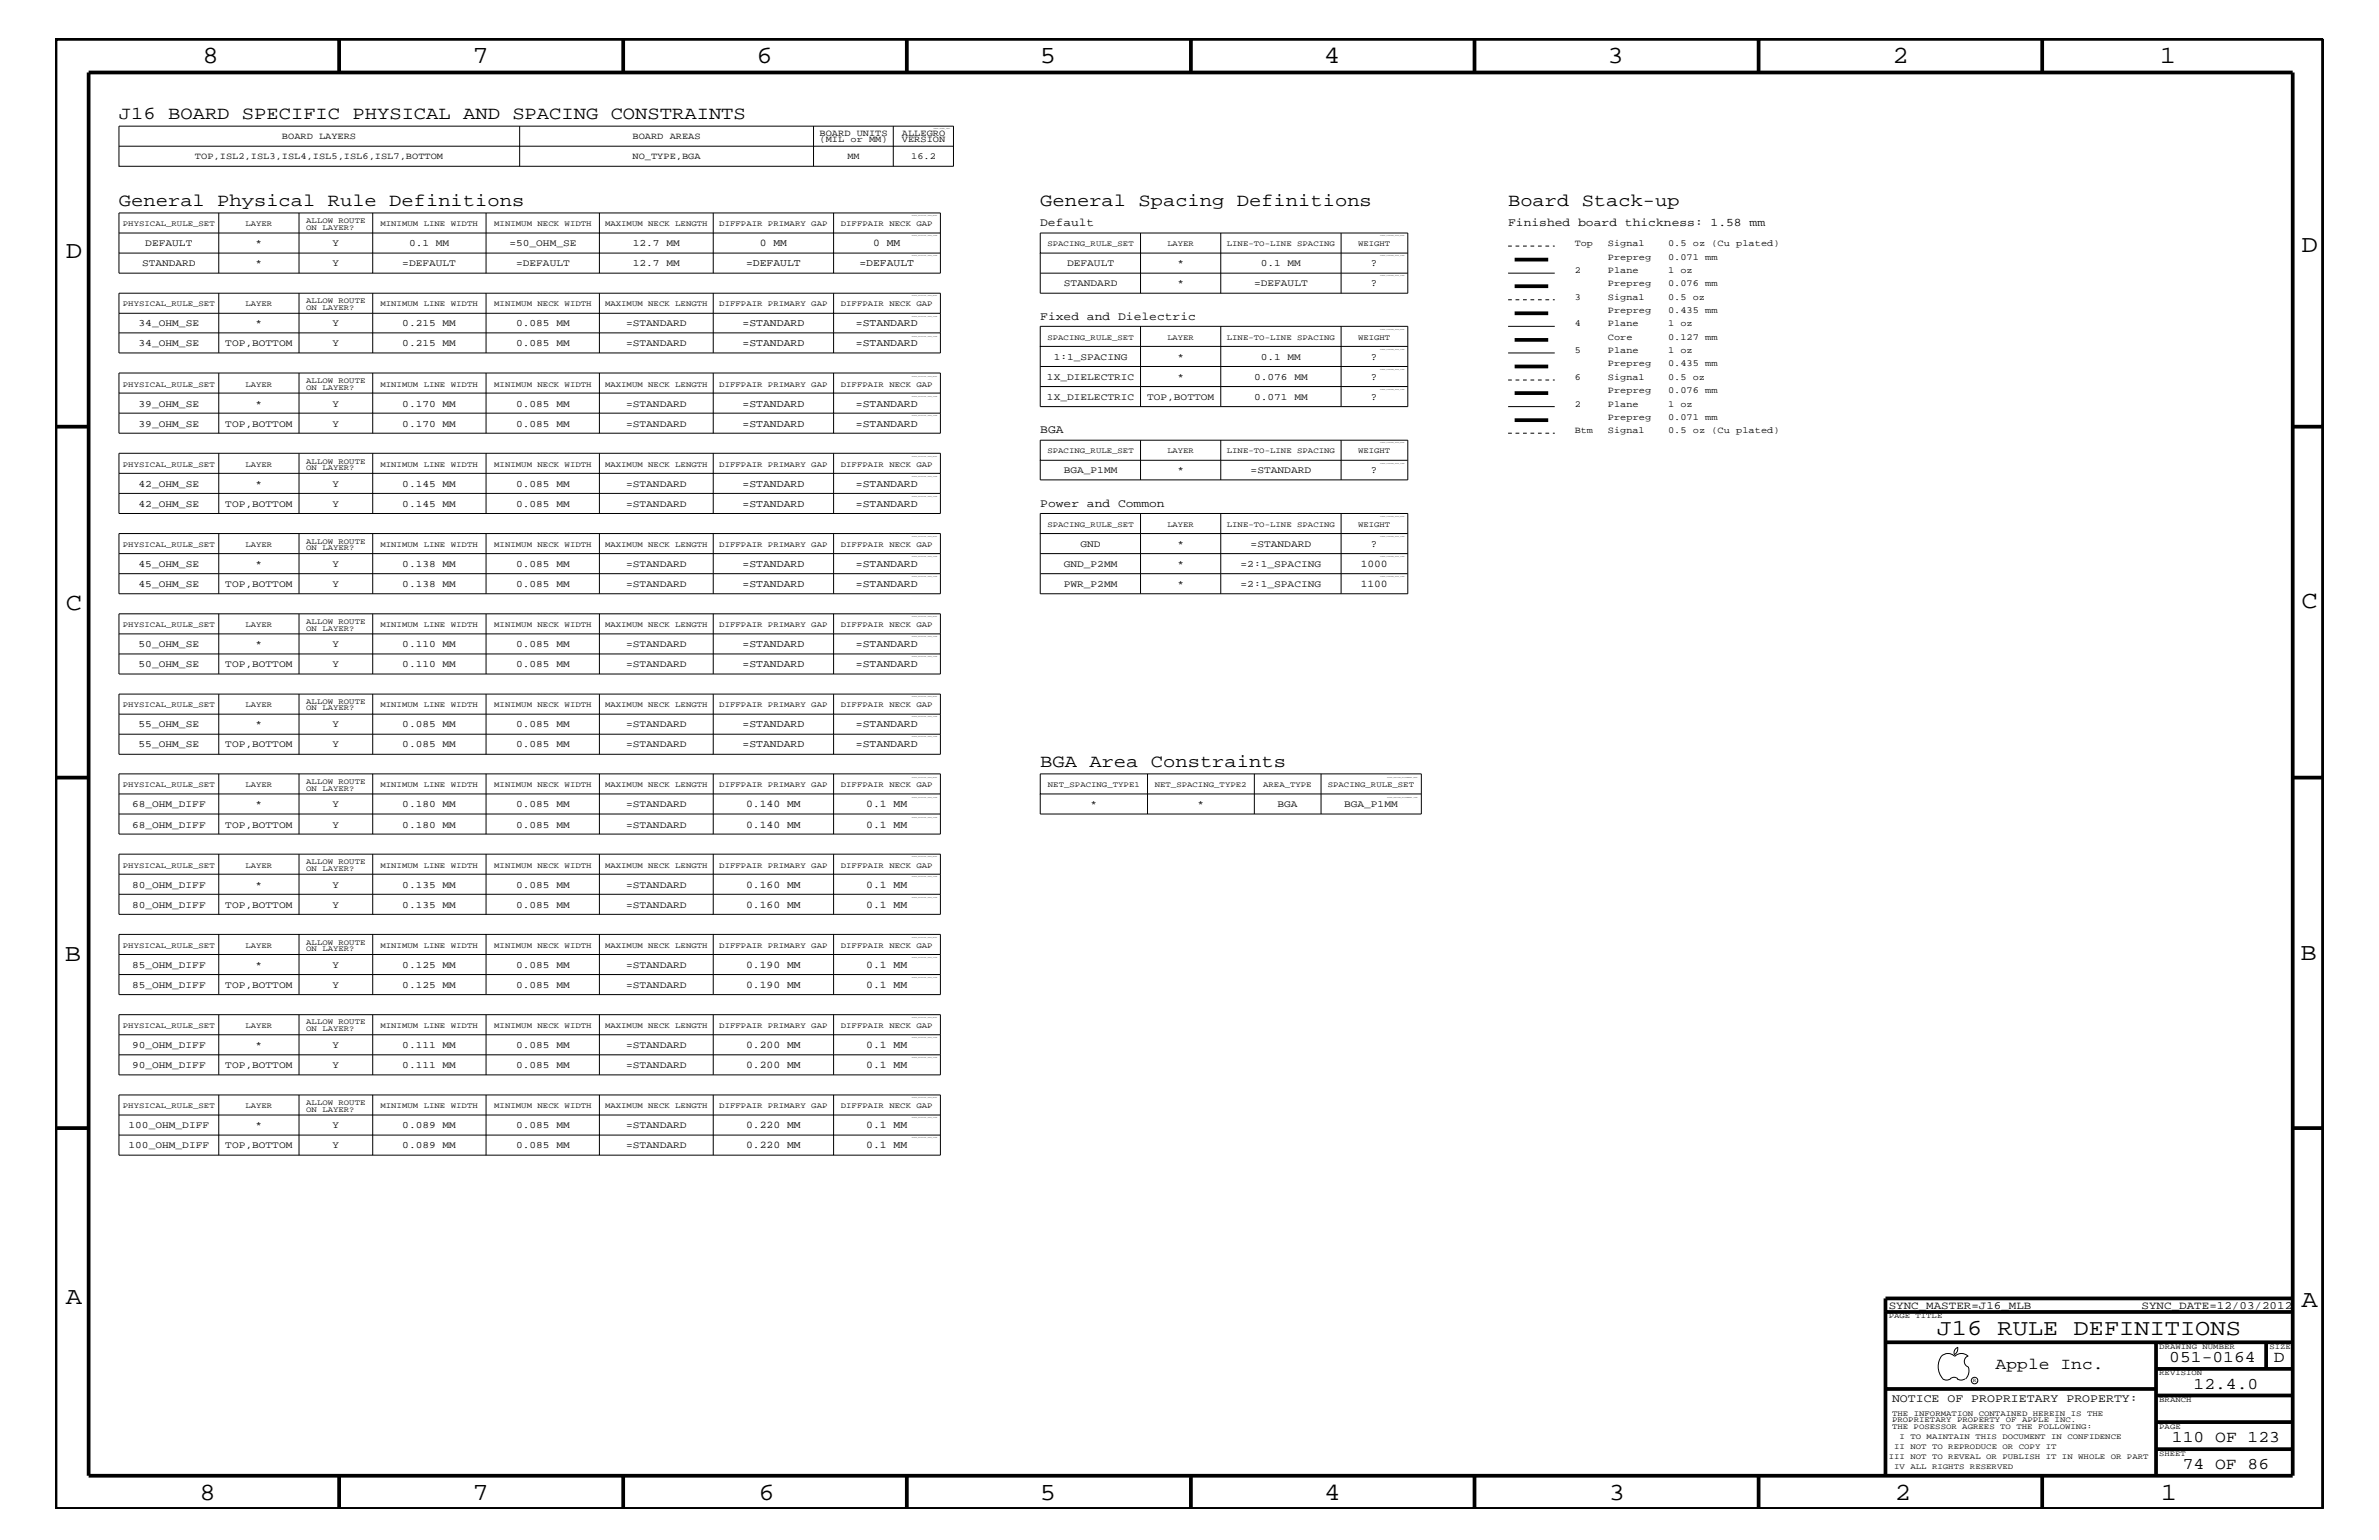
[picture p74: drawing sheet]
<svg xmlns="http://www.w3.org/2000/svg" width="432mm" height="279mm" viewBox="0 0 432 279" stroke-linecap="round" stroke-linejoin="round" font-family="sans-serif">
<defs><g id="words">
<g font-size="4.5">
<text x="36.7" y="11.5">8</text>
<text x="85.8" y="11.5">7</text>
<text x="137.3" y="11.5">6</text>
<text x="188.7" y="11.5">5</text>
<text x="240.3" y="11.5">4</text>
<text x="291.8" y="11.5">3</text>
<text x="343.5" y="11.5">2</text>
<text x="392" y="11.5">1</text>
<text x="11.9" y="46.8">D</text>
<text x="417.7" y="45.7">D</text>
<text x="11.9" y="110.6">C</text>
<text x="417.7" y="110.3">C</text>
<text x="11.8" y="174.3">B</text>
<text x="417.6" y="174.2">B</text>
<text x="11.9" y="236.7">A</text>
<text x="417.7" y="237.1">A</text>
<text x="36.2" y="272.1">8</text>
<text x="85.8" y="272.1">7</text>
<text x="137.7" y="272.1">6</text>
<text x="188.7" y="272.1">5</text>
<text x="240.4" y="272.1">4</text>
<text x="292" y="272.1">3</text>
<text x="343.9" y="272.1">2</text>
<text x="392.2" y="272.1">1</text>
</g>
<text font-size="4.1" x="351.5" y="242.3">J16 RULE DEFINITIONS</text>
<g font-size="3.3">
<text x="21.6" y="21.6">J16 BOARD SPECIFIC PHYSICAL AND SPACING CONSTRAINTS</text>
<text x="21.6" y="37.4">General Physical Rule Definitions</text>
<text x="188.8" y="37.4">General Spacing Definitions</text>
<text x="273.7" y="37.4">Board Stack-up</text>
<text x="188.8" y="139.2">BGA Area Constraints</text>
</g>
<g font-size="3">
<text x="362.2" y="248.4">Apple Inc.</text>
<text x="393.7" y="247.1">051-0164</text>
<text x="398.1" y="252">12.4.0</text>
<text x="412.7" y="247.1">D</text>
<text x="394.2" y="261.6">110 OF 123</text>
<text x="396.2" y="266.6">74 OF 86</text>
</g>
<g font-size="2.1">
<text x="188.8" y="41">Default</text>
<text x="273.7" y="41">Finished board thickness: 1.58 mm</text>
<text x="188.8" y="58">Fixed and Dielectric</text>
<text x="188.8" y="78.6">BGA</text>
<text x="188.8" y="92">Power and Common</text>
<text x="343.4" y="254.4">NOTICE OF PROPRIETARY PROPERTY:</text>
</g>
<g font-size="2">
<text x="342.8" y="237.4">SYNC_MASTER=J16_MLB</text>
<text x="388.7" y="237.4">SYNC_DATE=12/03/2012</text>
</g>
<g font-size="1.9">
<text x="137.9" y="44.6">0 MM</text>
<text x="158.5" y="44.6">0 MM</text>
<text x="135.4" y="48.3">=DEFAULT</text>
<text x="156" y="48.3">=DEFAULT</text>
<text x="248.8" y="48.3">?</text>
<text x="248.8" y="51.9">?</text>
<text x="134.8" y="59.2">=STANDARD</text>
<text x="155.4" y="59.2">=STANDARD</text>
<text x="134.8" y="62.9">=STANDARD</text>
<text x="155.4" y="62.9">=STANDARD</text>
<text x="248.8" y="65.3">?</text>
<text x="248.8" y="68.9">?</text>
<text x="134.8" y="77.4">=STANDARD</text>
<text x="134.8" y="73.8">=STANDARD</text>
<text x="155.4" y="77.4">=STANDARD</text>
<text x="155.4" y="73.8">=STANDARD</text>
<text x="248.8" y="72.6">?</text>
<text x="134.8" y="88.3">=STANDARD</text>
<text x="155.4" y="88.3">=STANDARD</text>
<text x="248.8" y="85.9">?</text>
<text x="134.8" y="92">=STANDARD</text>
<text x="155.4" y="92">=STANDARD</text>
<text x="248.8" y="99.3">?</text>
<text x="134.8" y="106.5">=STANDARD</text>
<text x="134.8" y="102.9">=STANDARD</text>
<text x="155.4" y="106.5">=STANDARD</text>
<text x="155.4" y="102.9">=STANDARD</text>
<text x="247" y="102.9">1000</text>
<text x="247" y="106.5">1100</text>
<text x="134.8" y="117.4">=STANDARD</text>
<text x="155.4" y="117.4">=STANDARD</text>
<text x="134.8" y="121">=STANDARD</text>
<text x="155.4" y="121">=STANDARD</text>
<text x="134.8" y="131.9">=STANDARD</text>
<text x="155.4" y="131.9">=STANDARD</text>
<text x="134.8" y="135.6">=STANDARD</text>
<text x="155.4" y="135.6">=STANDARD</text>
<text x="135.4" y="146.5">0.140 MM</text>
<text x="157.2" y="146.5">0.1 MM</text>
<text x="135.4" y="150.1">0.140 MM</text>
<text x="157.2" y="150.1">0.1 MM</text>
<text x="135.4" y="161.1">0.160 MM</text>
<text x="157.2" y="161.1">0.1 MM</text>
<text x="135.4" y="164.7">0.160 MM</text>
<text x="157.2" y="164.7">0.1 MM</text>
<text x="135.4" y="175.6">0.190 MM</text>
<text x="135.4" y="179.3">0.190 MM</text>
<text x="157.2" y="175.6">0.1 MM</text>
<text x="157.2" y="179.3">0.1 MM</text>
<text x="135.4" y="190.2">0.200 MM</text>
<text x="157.2" y="190.2">0.1 MM</text>
<text x="135.4" y="193.7">0.200 MM</text>
<text x="157.2" y="193.7">0.1 MM</text>
<text x="135.4" y="204.7">0.220 MM</text>
<text x="135.4" y="208.3">0.220 MM</text>
<text x="157.2" y="204.7">0.1 MM</text>
<text x="157.2" y="208.3">0.1 MM</text>
</g>
<g font-size="1.8">
<text x="26.4" y="44.6">DEFAULT</text>
<text x="46.4" y="44.6">*</text>
<text x="60.4" y="44.6">Y</text>
<text x="74.3" y="44.6">0.1 MM</text>
<text x="92.5" y="44.6">=50_OHM_SE</text>
<text x="114.9" y="44.6">12.7 MM</text>
<text x="25.8" y="48.3">STANDARD</text>
<text x="46.4" y="48.3">*</text>
<text x="60.4" y="48.3">Y</text>
<text x="73" y="48.3">=DEFAULT</text>
<text x="93.7" y="48.3">=DEFAULT</text>
<text x="114.9" y="48.3">12.7 MM</text>
<text x="193.1" y="51.9">STANDARD</text>
<text x="193.7" y="48.3">DEFAULT</text>
<text x="213.7" y="48.3">*</text>
<text x="213.7" y="51.9">*</text>
<text x="227.6" y="51.9">=DEFAULT</text>
<text x="228.9" y="48.3">0.1 MM</text>
<text x="25.1" y="59.2">34_OHM_SE</text>
<text x="46.4" y="59.2">*</text>
<text x="60.4" y="59.2">Y</text>
<text x="73" y="59.2">0.215 MM</text>
<text x="93.7" y="59.2">0.085 MM</text>
<text x="113.6" y="59.2">=STANDARD</text>
<text x="25.1" y="62.9">34_OHM_SE</text>
<text x="40.9" y="62.9">TOP,BOTTOM</text>
<text x="60.4" y="62.9">Y</text>
<text x="73" y="62.9">0.215 MM</text>
<text x="93.7" y="62.9">0.085 MM</text>
<text x="113.6" y="62.9">=STANDARD</text>
<text x="191.3" y="65.3">1:1_SPACING</text>
<text x="213.7" y="65.3">*</text>
<text x="228.9" y="65.3">0.1 MM</text>
<text x="190" y="68.9">1X_DIELECTRIC</text>
<text x="213.7" y="68.9">*</text>
<text x="227.6" y="68.9">0.076 MM</text>
<text x="25.1" y="77.4">39_OHM_SE</text>
<text x="25.1" y="73.8">39_OHM_SE</text>
<text x="40.9" y="77.4">TOP,BOTTOM</text>
<text x="46.4" y="73.8">*</text>
<text x="60.4" y="77.4">Y</text>
<text x="60.4" y="73.8">Y</text>
<text x="73" y="77.4">0.170 MM</text>
<text x="73" y="73.8">0.170 MM</text>
<text x="93.7" y="77.4">0.085 MM</text>
<text x="93.7" y="73.8">0.085 MM</text>
<text x="113.6" y="77.4">=STANDARD</text>
<text x="113.6" y="73.8">=STANDARD</text>
<text x="190" y="72.6">1X_DIELECTRIC</text>
<text x="208.2" y="72.6">TOP,BOTTOM</text>
<text x="227.6" y="72.6">0.071 MM</text>
<text x="25.1" y="88.3">42_OHM_SE</text>
<text x="46.4" y="88.3">*</text>
<text x="60.4" y="88.3">Y</text>
<text x="73" y="88.3">0.145 MM</text>
<text x="93.7" y="88.3">0.085 MM</text>
<text x="113.6" y="88.3">=STANDARD</text>
<text x="193.1" y="85.9">BGA_P1MM</text>
<text x="213.7" y="85.9">*</text>
<text x="227" y="85.9">=STANDARD</text>
<text x="25.1" y="92">42_OHM_SE</text>
<text x="40.9" y="92">TOP,BOTTOM</text>
<text x="60.4" y="92">Y</text>
<text x="73" y="92">0.145 MM</text>
<text x="93.7" y="92">0.085 MM</text>
<text x="113.6" y="92">=STANDARD</text>
<text x="196.1" y="99.3">GND</text>
<text x="213.7" y="99.3">*</text>
<text x="227" y="99.3">=STANDARD</text>
<text x="25.1" y="106.5">45_OHM_SE</text>
<text x="25.1" y="102.9">45_OHM_SE</text>
<text x="40.9" y="106.5">TOP,BOTTOM</text>
<text x="46.4" y="102.9">*</text>
<text x="60.4" y="106.5">Y</text>
<text x="60.4" y="102.9">Y</text>
<text x="73" y="106.5">0.138 MM</text>
<text x="73" y="102.9">0.138 MM</text>
<text x="93.7" y="106.5">0.085 MM</text>
<text x="93.7" y="102.9">0.085 MM</text>
<text x="113.6" y="106.5">=STANDARD</text>
<text x="113.6" y="102.9">=STANDARD</text>
<text x="193.1" y="102.9">GND_P2MM</text>
<text x="193.1" y="106.5">PWR_P2MM</text>
<text x="213.7" y="102.9">*</text>
<text x="213.7" y="106.5">*</text>
<text x="225.2" y="102.9">=2:1_SPACING</text>
<text x="225.2" y="106.5">=2:1_SPACING</text>
<text x="25.1" y="117.4">50_OHM_SE</text>
<text x="46.4" y="117.4">*</text>
<text x="60.4" y="117.4">Y</text>
<text x="73" y="117.4">0.110 MM</text>
<text x="93.7" y="117.4">0.085 MM</text>
<text x="113.6" y="117.4">=STANDARD</text>
<text x="25.1" y="121">50_OHM_SE</text>
<text x="40.9" y="121">TOP,BOTTOM</text>
<text x="60.4" y="121">Y</text>
<text x="73" y="121">0.110 MM</text>
<text x="93.7" y="121">0.085 MM</text>
<text x="113.6" y="121">=STANDARD</text>
<text x="25.1" y="131.9">55_OHM_SE</text>
<text x="46.4" y="131.9">*</text>
<text x="60.4" y="131.9">Y</text>
<text x="73" y="131.9">0.085 MM</text>
<text x="93.7" y="131.9">0.085 MM</text>
<text x="113.6" y="131.9">=STANDARD</text>
<text x="25.1" y="135.6">55_OHM_SE</text>
<text x="40.9" y="135.6">TOP,BOTTOM</text>
<text x="60.4" y="135.6">Y</text>
<text x="73" y="135.6">0.085 MM</text>
<text x="93.7" y="135.6">0.085 MM</text>
<text x="113.6" y="135.6">=STANDARD</text>
<text x="24" y="146.5">68_OHM_DIFF</text>
<text x="46.4" y="146.5">*</text>
<text x="60.4" y="146.5">Y</text>
<text x="73" y="146.5">0.180 MM</text>
<text x="93.7" y="146.5">0.085 MM</text>
<text x="113.6" y="146.5">=STANDARD</text>
<text x="198" y="146.5">*</text>
<text x="217.3" y="146.5">*</text>
<text x="231.9" y="146.5">BGA</text>
<text x="244" y="146.5">BGA_P1MM</text>
<text x="24" y="150.1">68_OHM_DIFF</text>
<text x="40.9" y="150.1">TOP,BOTTOM</text>
<text x="60.4" y="150.1">Y</text>
<text x="73" y="150.1">0.180 MM</text>
<text x="93.7" y="150.1">0.085 MM</text>
<text x="113.6" y="150.1">=STANDARD</text>
<text x="24" y="161.1">80_OHM_DIFF</text>
<text x="46.4" y="161.1">*</text>
<text x="60.4" y="161.1">Y</text>
<text x="73" y="161.1">0.135 MM</text>
<text x="93.7" y="161.1">0.085 MM</text>
<text x="113.6" y="161.1">=STANDARD</text>
<text x="24" y="164.7">80_OHM_DIFF</text>
<text x="40.9" y="164.7">TOP,BOTTOM</text>
<text x="60.4" y="164.7">Y</text>
<text x="73" y="164.7">0.135 MM</text>
<text x="93.7" y="164.7">0.085 MM</text>
<text x="113.6" y="164.7">=STANDARD</text>
<text x="24" y="175.6">85_OHM_DIFF</text>
<text x="24" y="179.3">85_OHM_DIFF</text>
<text x="40.9" y="179.3">TOP,BOTTOM</text>
<text x="46.4" y="175.6">*</text>
<text x="60.4" y="175.6">Y</text>
<text x="60.4" y="179.3">Y</text>
<text x="73" y="175.6">0.125 MM</text>
<text x="73" y="179.3">0.125 MM</text>
<text x="93.7" y="175.6">0.085 MM</text>
<text x="93.7" y="179.3">0.085 MM</text>
<text x="113.6" y="175.6">=STANDARD</text>
<text x="113.6" y="179.3">=STANDARD</text>
<text x="24" y="190.2">90_OHM_DIFF</text>
<text x="46.4" y="190.2">*</text>
<text x="60.4" y="190.2">Y</text>
<text x="73" y="190.2">0.111 MM</text>
<text x="93.7" y="190.2">0.085 MM</text>
<text x="113.6" y="190.2">=STANDARD</text>
<text x="24" y="193.7">90_OHM_DIFF</text>
<text x="40.9" y="193.7">TOP,BOTTOM</text>
<text x="60.4" y="193.7">Y</text>
<text x="73" y="193.7">0.111 MM</text>
<text x="93.7" y="193.7">0.085 MM</text>
<text x="113.6" y="193.7">=STANDARD</text>
<text x="23.3" y="204.7">100_OHM_DIFF</text>
<text x="23.3" y="208.3">100_OHM_DIFF</text>
<text x="40.9" y="208.3">TOP,BOTTOM</text>
<text x="46.4" y="204.7">*</text>
<text x="60.4" y="204.7">Y</text>
<text x="60.4" y="208.3">Y</text>
<text x="73" y="204.7">0.089 MM</text>
<text x="73" y="208.3">0.089 MM</text>
<text x="93.7" y="204.7">0.085 MM</text>
<text x="93.7" y="208.3">0.085 MM</text>
<text x="113.6" y="204.7">=STANDARD</text>
<text x="113.6" y="208.3">=STANDARD</text>
</g>
<g font-size="1.7">
<text x="35.4" y="28.9">TOP,ISL2,ISL3,ISL4,ISL5,ISL6,ISL7,BOTTOM</text>
<text x="51.2" y="25.3">BOARD LAYERS</text>
<text x="114.8" y="25.3">BOARD AREAS</text>
<text x="114.8" y="28.9">NO_TYPE,BGA</text>
<text x="148.8" y="25.9">(MIL or MM)</text>
<text x="148.8" y="24.7">BOARD UNITS</text>
<text x="153.8" y="28.9">MM</text>
<text x="163.7" y="25.9">VERSION</text>
<text x="163.7" y="24.7">ALLEGRO</text>
<text x="165.4" y="28.9">16.2</text>
<text x="285.8" y="44.6">Top</text>
<text x="291.8" y="47.1">Prepreg</text>
<text x="291.8" y="44.6">Signal</text>
<text x="302.8" y="44.6">0.5 oz (Cu plated)</text>
<text x="302.8" y="47.1">0.071 mm</text>
<text x="285.8" y="49.6">2</text>
<text x="291.8" y="51.9">Prepreg</text>
<text x="291.8" y="49.6">Plane</text>
<text x="302.8" y="49.6">1 oz</text>
<text x="302.8" y="51.9">0.076 mm</text>
<text x="285.8" y="59.2">4</text>
<text x="285.8" y="54.4">3</text>
<text x="291.8" y="56.8">Prepreg</text>
<text x="291.8" y="59.2">Plane</text>
<text x="291.8" y="54.4">Signal</text>
<text x="302.8" y="59.2">1 oz</text>
<text x="302.8" y="56.8">0.435 mm</text>
<text x="302.8" y="54.4">0.5 oz</text>
<text x="285.8" y="64">5</text>
<text x="291.8" y="64">Plane</text>
<text x="291.8" y="61.7">Core</text>
<text x="302.8" y="61.7">0.127 mm</text>
<text x="302.8" y="64">1 oz</text>
<text x="285.8" y="68.9">6</text>
<text x="291.8" y="71.3">Prepreg</text>
<text x="291.8" y="66.5">Prepreg</text>
<text x="291.8" y="68.9">Signal</text>
<text x="302.8" y="66.5">0.435 mm</text>
<text x="302.8" y="68.9">0.5 oz</text>
<text x="302.8" y="71.3">0.076 mm</text>
<text x="285.8" y="73.8">2</text>
<text x="291.8" y="76.2">Prepreg</text>
<text x="291.8" y="73.8">Plane</text>
<text x="302.8" y="73.8">1 oz</text>
<text x="302.8" y="76.2">0.071 mm</text>
<text x="285.8" y="78.6">Btm</text>
<text x="291.8" y="78.6">Signal</text>
<text x="302.8" y="78.6">0.5 oz (Cu plated)</text>
</g>
<g font-size="1.4">
<text x="22.3" y="41">PHYSICAL_RULE_SET</text>
<text x="44.6" y="41">LAYER</text>
<text x="55.6" y="40.4">ALLOW ROUTE</text>
<text x="55.6" y="41.7">ON LAYER?</text>
<text x="69" y="41">MINIMUM LINE WIDTH</text>
<text x="89.7" y="41">MINIMUM NECK WIDTH</text>
<text x="109.8" y="41">MAXIMUM NECK LENGTH</text>
<text x="130.6" y="41">DIFFPAIR PRIMARY GAP</text>
<text x="152.6" y="41">DIFFPAIR NECK GAP</text>
<text x="190.1" y="44.6">SPACING_RULE_SET</text>
<text x="211.9" y="44.6">LAYER</text>
<text x="222.7" y="44.6">LINE-TO-LINE SPACING</text>
<text x="246.5" y="44.6">WEIGHT</text>
<text x="22.3" y="55.6">PHYSICAL_RULE_SET</text>
<text x="44.6" y="55.6">LAYER</text>
<text x="55.6" y="55">ALLOW ROUTE</text>
<text x="55.6" y="56.2">ON LAYER?</text>
<text x="69" y="55.6">MINIMUM LINE WIDTH</text>
<text x="89.7" y="55.6">MINIMUM NECK WIDTH</text>
<text x="109.8" y="55.6">MAXIMUM NECK LENGTH</text>
<text x="130.6" y="55.6">DIFFPAIR PRIMARY GAP</text>
<text x="152.6" y="55.6">DIFFPAIR NECK GAP</text>
<text x="190.1" y="61.7">SPACING_RULE_SET</text>
<text x="211.9" y="61.7">LAYER</text>
<text x="222.7" y="61.7">LINE-TO-LINE SPACING</text>
<text x="246.5" y="61.7">WEIGHT</text>
<text x="22.3" y="70.1">PHYSICAL_RULE_SET</text>
<text x="44.6" y="70.1">LAYER</text>
<text x="55.6" y="69.5">ALLOW ROUTE</text>
<text x="55.6" y="70.7">ON LAYER?</text>
<text x="69" y="70.1">MINIMUM LINE WIDTH</text>
<text x="89.7" y="70.1">MINIMUM NECK WIDTH</text>
<text x="109.8" y="70.1">MAXIMUM NECK LENGTH</text>
<text x="130.6" y="70.1">DIFFPAIR PRIMARY GAP</text>
<text x="152.6" y="70.1">DIFFPAIR NECK GAP</text>
<text x="190.1" y="82.2">SPACING_RULE_SET</text>
<text x="211.9" y="82.2">LAYER</text>
<text x="222.7" y="82.2">LINE-TO-LINE SPACING</text>
<text x="246.5" y="82.2">WEIGHT</text>
<text x="22.3" y="84.7">PHYSICAL_RULE_SET</text>
<text x="44.6" y="84.7">LAYER</text>
<text x="55.6" y="84.1">ALLOW ROUTE</text>
<text x="55.6" y="85.3">ON LAYER?</text>
<text x="69" y="84.7">MINIMUM LINE WIDTH</text>
<text x="89.7" y="84.7">MINIMUM NECK WIDTH</text>
<text x="109.8" y="84.7">MAXIMUM NECK LENGTH</text>
<text x="130.6" y="84.7">DIFFPAIR PRIMARY GAP</text>
<text x="152.6" y="84.7">DIFFPAIR NECK GAP</text>
<text x="190.1" y="95.6">SPACING_RULE_SET</text>
<text x="211.9" y="95.6">LAYER</text>
<text x="222.7" y="95.6">LINE-TO-LINE SPACING</text>
<text x="246.5" y="95.6">WEIGHT</text>
<text x="22.3" y="99.3">PHYSICAL_RULE_SET</text>
<text x="44.6" y="99.3">LAYER</text>
<text x="55.6" y="98.7">ALLOW ROUTE</text>
<text x="55.6" y="99.9">ON LAYER?</text>
<text x="69" y="99.3">MINIMUM LINE WIDTH</text>
<text x="89.7" y="99.3">MINIMUM NECK WIDTH</text>
<text x="109.8" y="99.3">MAXIMUM NECK LENGTH</text>
<text x="130.6" y="99.3">DIFFPAIR PRIMARY GAP</text>
<text x="152.6" y="99.3">DIFFPAIR NECK GAP</text>
<text x="22.3" y="113.7">PHYSICAL_RULE_SET</text>
<text x="44.6" y="113.7">LAYER</text>
<text x="55.6" y="113.1">ALLOW ROUTE</text>
<text x="69" y="113.7">MINIMUM LINE WIDTH</text>
<text x="89.7" y="113.7">MINIMUM NECK WIDTH</text>
<text x="109.8" y="113.7">MAXIMUM NECK LENGTH</text>
<text x="130.6" y="113.7">DIFFPAIR PRIMARY GAP</text>
<text x="152.6" y="113.7">DIFFPAIR NECK GAP</text>
<text x="55.6" y="114.4">ON LAYER?</text>
<text x="22.3" y="128.3">PHYSICAL_RULE_SET</text>
<text x="44.6" y="128.3">LAYER</text>
<text x="55.6" y="127.7">ALLOW ROUTE</text>
<text x="55.6" y="128.9">ON LAYER?</text>
<text x="69" y="128.3">MINIMUM LINE WIDTH</text>
<text x="89.7" y="128.3">MINIMUM NECK WIDTH</text>
<text x="109.8" y="128.3">MAXIMUM NECK LENGTH</text>
<text x="130.6" y="128.3">DIFFPAIR PRIMARY GAP</text>
<text x="152.6" y="128.3">DIFFPAIR NECK GAP</text>
<text x="22.3" y="142.9">PHYSICAL_RULE_SET</text>
<text x="44.6" y="142.9">LAYER</text>
<text x="55.6" y="142.3">ALLOW ROUTE</text>
<text x="55.6" y="143.5">ON LAYER?</text>
<text x="69" y="142.9">MINIMUM LINE WIDTH</text>
<text x="89.7" y="142.9">MINIMUM NECK WIDTH</text>
<text x="109.8" y="142.9">MAXIMUM NECK LENGTH</text>
<text x="130.6" y="142.9">DIFFPAIR PRIMARY GAP</text>
<text x="152.6" y="142.9">DIFFPAIR NECK GAP</text>
<text x="190.2" y="142.9">NET_SPACING_TYPE1</text>
<text x="209.6" y="142.9">NET_SPACING_TYPE2</text>
<text x="229.3" y="142.9">AREA_TYPE</text>
<text x="241" y="142.9">SPACING_RULE_SET</text>
<text x="22.3" y="157.4">PHYSICAL_RULE_SET</text>
<text x="44.6" y="157.4">LAYER</text>
<text x="55.6" y="156.8">ALLOW ROUTE</text>
<text x="55.6" y="158">ON LAYER?</text>
<text x="69" y="157.4">MINIMUM LINE WIDTH</text>
<text x="89.7" y="157.4">MINIMUM NECK WIDTH</text>
<text x="109.8" y="157.4">MAXIMUM NECK LENGTH</text>
<text x="130.6" y="157.4">DIFFPAIR PRIMARY GAP</text>
<text x="152.6" y="157.4">DIFFPAIR NECK GAP</text>
<text x="22.3" y="172">PHYSICAL_RULE_SET</text>
<text x="44.6" y="172">LAYER</text>
<text x="55.6" y="171.4">ALLOW ROUTE</text>
<text x="55.6" y="172.6">ON LAYER?</text>
<text x="69" y="172">MINIMUM LINE WIDTH</text>
<text x="89.7" y="172">MINIMUM NECK WIDTH</text>
<text x="109.8" y="172">MAXIMUM NECK LENGTH</text>
<text x="130.6" y="172">DIFFPAIR PRIMARY GAP</text>
<text x="152.6" y="172">DIFFPAIR NECK GAP</text>
<text x="55.6" y="185.9">ALLOW ROUTE</text>
<text x="22.3" y="186.5">PHYSICAL_RULE_SET</text>
<text x="44.6" y="186.5">LAYER</text>
<text x="55.6" y="187.1">ON LAYER?</text>
<text x="69" y="186.5">MINIMUM LINE WIDTH</text>
<text x="89.7" y="186.5">MINIMUM NECK WIDTH</text>
<text x="109.8" y="186.5">MAXIMUM NECK LENGTH</text>
<text x="130.6" y="186.5">DIFFPAIR PRIMARY GAP</text>
<text x="152.6" y="186.5">DIFFPAIR NECK GAP</text>
<text x="22.3" y="201">PHYSICAL_RULE_SET</text>
<text x="44.6" y="201">LAYER</text>
<text x="55.6" y="200.4">ALLOW ROUTE</text>
<text x="55.6" y="201.7">ON LAYER?</text>
<text x="69" y="201">MINIMUM LINE WIDTH</text>
<text x="89.7" y="201">MINIMUM NECK WIDTH</text>
<text x="109.8" y="201">MAXIMUM NECK LENGTH</text>
<text x="130.6" y="201">DIFFPAIR PRIMARY GAP</text>
<text x="152.6" y="201">DIFFPAIR NECK GAP</text>
<text x="342.8" y="239.2">PAGE TITLE</text>
<text x="391.9" y="244.7">DRAWING NUMBER</text>
<text x="411.9" y="244.7">SIZE</text>
<text x="391.9" y="249.5">REVISION</text>
<text x="343.4" y="256.8">THE INFORMATION CONTAINED HEREIN IS THE</text>
<text x="391.9" y="254.4">BRANCH</text>
<text x="343.4" y="258">PROPRIETARY PROPERTY OF APPLE INC.</text>
<text x="343.4" y="259.3">THE POSESSOR AGREES TO THE FOLLOWING:</text>
<text x="343.8" y="262.9">II NOT TO REPRODUCE OR COPY IT</text>
<text x="344.8" y="261.1">I TO MAINTAIN THIS DOCUMENT IN CONFIDENCE</text>
<text x="391.9" y="259.3">PAGE</text>
<text x="342.8" y="264.7">III NOT TO REVEAL OR PUBLISH IT IN WHOLE OR PART</text>
<text x="343.8" y="266.6">IV ALL RIGHTS RESERVED</text>
<text x="391.9" y="264.1">SHEET</text>
</g>
<text font-size="1" x="358.1" y="250.7">R</text>
<g font-size=".3">
<text x="169.4" y="23.5">TABLE_BOARD_INFO</text>
<text x="165.5" y="39.2">TABLE_PHYSICAL_RULE_HEAD</text>
<text x="165.5" y="42.9">TABLE_PHYSICAL_RULE_ITEM</text>
<text x="165.5" y="46.5">TABLE_PHYSICAL_RULE_ITEM</text>
<text x="250.5" y="46.5">TABLE_SPACING_RULE_ITEM</text>
<text x="250.5" y="42.9">TABLE_SPACING_RULE_HEAD</text>
<text x="165.5" y="53.8">TABLE_PHYSICAL_RULE_HEAD</text>
<text x="250.5" y="50.2">TABLE_SPACING_RULE_ITEM</text>
<text x="165.5" y="57.4">TABLE_PHYSICAL_RULE_ITEM</text>
<text x="250.5" y="59.8">TABLE_SPACING_RULE_HEAD</text>
<text x="165.5" y="61.1">TABLE_PHYSICAL_RULE_ITEM</text>
<text x="250.5" y="63.4">TABLE_SPACING_RULE_ITEM</text>
<text x="165.5" y="68.4">TABLE_PHYSICAL_RULE_HEAD</text>
<text x="165.5" y="72">TABLE_PHYSICAL_RULE_ITEM</text>
<text x="250.5" y="70.7">TABLE_SPACING_RULE_ITEM</text>
<text x="250.5" y="67.1">TABLE_SPACING_RULE_ITEM</text>
<text x="165.5" y="75.6">TABLE_PHYSICAL_RULE_ITEM</text>
<text x="165.5" y="82.8">TABLE_PHYSICAL_RULE_HEAD</text>
<text x="250.5" y="80.5">TABLE_SPACING_RULE_HEAD</text>
<text x="165.5" y="86.5">TABLE_PHYSICAL_RULE_ITEM</text>
<text x="250.5" y="84.1">TABLE_SPACING_RULE_ITEM</text>
<text x="165.5" y="90.1">TABLE_PHYSICAL_RULE_ITEM</text>
<text x="250.5" y="93.8">TABLE_SPACING_RULE_HEAD</text>
<text x="165.5" y="101">TABLE_PHYSICAL_RULE_ITEM</text>
<text x="165.5" y="97.4">TABLE_PHYSICAL_RULE_HEAD</text>
<text x="250.5" y="97.4">TABLE_SPACING_RULE_ITEM</text>
<text x="250.5" y="101">TABLE_SPACING_RULE_ITEM</text>
<text x="165.5" y="104.7">TABLE_PHYSICAL_RULE_ITEM</text>
<text x="250.5" y="104.7">TABLE_SPACING_RULE_ITEM</text>
<text x="165.5" y="112">TABLE_PHYSICAL_RULE_HEAD</text>
<text x="165.5" y="115.6">TABLE_PHYSICAL_RULE_ITEM</text>
<text x="165.5" y="119.2">TABLE_PHYSICAL_RULE_ITEM</text>
<text x="165.5" y="126.5">TABLE_PHYSICAL_RULE_HEAD</text>
<text x="165.5" y="130.2">TABLE_PHYSICAL_RULE_ITEM</text>
<text x="165.5" y="133.8">TABLE_PHYSICAL_RULE_ITEM</text>
<text x="165.5" y="141.1">TABLE_PHYSICAL_RULE_HEAD</text>
<text x="251.8" y="141.1">TABLE_SPACING_ASSIGNMENT_HEAD</text>
<text x="165.5" y="148.4">TABLE_PHYSICAL_RULE_ITEM</text>
<text x="165.5" y="144.7">TABLE_PHYSICAL_RULE_ITEM</text>
<text x="251.8" y="144.7">TABLE_SPACING_ASSIGNMENT_ITEM</text>
<text x="165.5" y="155.6">TABLE_PHYSICAL_RULE_HEAD</text>
<text x="165.5" y="159.2">TABLE_PHYSICAL_RULE_ITEM</text>
<text x="165.5" y="162.8">TABLE_PHYSICAL_RULE_ITEM</text>
<text x="165.5" y="173.8">TABLE_PHYSICAL_RULE_ITEM</text>
<text x="165.5" y="170.1">TABLE_PHYSICAL_RULE_HEAD</text>
<text x="165.5" y="177.4">TABLE_PHYSICAL_RULE_ITEM</text>
<text x="165.5" y="184.7">TABLE_PHYSICAL_RULE_HEAD</text>
<text x="165.5" y="192">TABLE_PHYSICAL_RULE_ITEM</text>
<text x="165.5" y="188.3">TABLE_PHYSICAL_RULE_ITEM</text>
<text x="165.5" y="202.9">TABLE_PHYSICAL_RULE_ITEM</text>
<text x="165.5" y="199.2">TABLE_PHYSICAL_RULE_HEAD</text>
<text x="165.5" y="206.5">TABLE_PHYSICAL_RULE_ITEM</text>
</g>
</g></defs>
<g fill="none" stroke="#000" stroke-width=".68" stroke-linecap="butt">
<path d="M10.1 7.1h411.5v266.7h-411.5zM16.1 13.2h400v254.5h-400zM61.6 7.1v6.1M113.1 7.1v6.1M164.6 7.1v6.1M216.2 7.1v6.1M267.6 7.1v6.1M319.2 7.1v6.1M370.7 7.1v6.1M274.9 47.1h6.1M274.9 51.9h6.1M274.9 56.8h6.1"/>
<path d="M10.1 77.4h6M274.9 71.3h6.1M274.9 66.5h6.1M274.9 61.7h6.1M274.9 76.2h6.1M416.1 77.4h5.5M10.1 141.1h6M416.1 141.1h5.5M10.1 204.7h6M416.1 204.7h5.5M342.2 238h73.9M416.1 235.6h-73.9v32.1"/>
<path d="M342.2 243.5h73.9M342.2 252h49.1M391.3 248.4h24.8M391.3 243.5v24.2M391.3 258h24.8M391.3 253.2h24.8M411.3 243.5v4.9M61.6 267.7v6.1M113.1 267.7v6.1M164.6 267.7v6.1M216.2 268v5.8M267.6 267.7v6.1"/>
<path d="M319.2 267.7v6.1M370.7 267.7v6.1M391.3 262.9h24.8"/>
</g>
<g fill="none" stroke="#000" stroke-width=".18">
<path d="M21.6 22.9h151.5v7.3h-151.5zM21.6 26.5h151.5M21.6 38.6h149.1v11h-149.1zM39.7 38.6v11M54.3 38.6v11M67.6 38.6v11M88.2 38.6v11M94.3 22.9v7.3M108.8 38.6v11M129.5 38.6v11M147.7 22.9v7.3M151.3 38.6v11"/>
<path d="M162.1 22.9v7.3M21.6 42.3h149.1M21.6 53.2h149.1v10.8h-149.1zM21.6 45.9h149.1M21.6 56.8h149.1M39.7 53.2v10.8M54.3 53.2v10.8M67.6 53.2v10.8M88.2 53.2v10.8M108.8 53.2v10.8M129.5 53.2v10.8M151.3 53.2v10.8"/>
<path d="M188.8 45.9v7.3h66.7v-10.9h-66.7v3.6h66.7M188.8 49.6h66.7M207 42.3v10.9M207 59.2v14.6M221.6 42.3v10.9M221.6 59.2v14.6M243.4 42.3v10.9M243.4 59.2v14.6M273.7 49.6h8.5M273.7 59.2h8.5M21.6 67.7h149.1v10.9h-149.1zM21.6 60.4h149.1"/>
<path d="M21.6 71.3h149.1M21.6 75h149.1M39.7 67.7v10.9M54.3 67.7v10.9M67.6 67.7v10.9M88.2 67.7v10.9M108.8 67.7v10.9M129.5 67.7v10.9M151.3 67.7v10.9M188.8 62.9v10.9h66.7v-14.6h-66.7v3.7h66.7M188.8 70.1h66.7M188.8 66.5h66.7"/>
<path d="M207 79.9v7.2M221.6 79.9v7.2M243.4 79.9v7.2M273.7 64h8.5M273.7 73.8h8.5M21.6 82.2h149.1v11h-149.1zM21.6 96.8h149.1v10.9h-149.1zM21.6 85.9h149.1M21.6 89.5h149.1M39.7 82.2v11M39.7 96.8v10.9M54.3 82.2v11"/>
<path d="M54.3 96.8v10.9M67.6 82.2v11M67.6 96.8v10.9M88.2 82.2v11M88.2 96.8v10.9M108.8 82.2v11M108.8 96.8v10.9M129.5 82.2v11M129.5 96.8v10.9M151.3 82.2v11M151.3 96.8v10.9M188.8 96.8v10.9h66.7v-14.5h-66.7v3.6h66.7"/>
<path d="M188.8 83.5v3.6h66.7v-7.2h-66.7v3.6h66.7M207 93.2v14.5M221.6 93.2v14.5M243.4 93.2v14.5M21.6 111.4h149.1v10.9h-149.1zM21.6 100.4h149.1M21.6 104.1h149.1M21.6 115h149.1M21.6 118.6h149.1M39.7 111.4v10.9M54.3 111.4v10.9M67.6 111.4v10.9"/>
<path d="M88.2 111.4v10.9M108.8 111.4v10.9M129.5 111.4v10.9M151.3 111.4v10.9M188.8 100.4h66.7M188.8 104.1h66.7M21.6 125.9h149.1v10.9h-149.1zM21.6 129.6h149.1M21.6 133.2h149.1M39.7 125.9v10.9M54.3 125.9v10.9M67.6 125.9v10.9"/>
<path d="M88.2 125.9v10.9M108.8 125.9v10.9M129.5 125.9v10.9M151.3 125.9v10.9M21.6 140.4h149.1v10.9h-149.1zM21.6 155h149.1v10.9h-149.1zM21.6 158.6h149.1M21.6 144h149.1M21.6 147.7h149.1M39.7 140.4v10.9M39.7 155v10.9M54.3 140.4v10.9"/>
<path d="M54.3 155v10.9M67.6 140.4v10.9M67.6 155v10.9M88.2 140.4v10.9M88.2 155v10.9M108.8 140.4v10.9M108.8 155v10.9M129.5 140.4v10.9M129.5 155v10.9M151.3 140.4v10.9M151.3 155v10.9M188.8 144v3.7h69.2v-7.3h-69.2v3.6h69.2"/>
<path d="M208.3 140.4v7.3M227.7 140.4v7.3M239.8 140.4v7.3M21.6 169.5h149.1v11h-149.1zM21.6 162.2h149.1M21.6 176.8h149.1M21.6 173.2h149.1M39.7 169.5v11M54.3 169.5v11M67.6 169.5v11M88.2 169.5v11M108.8 169.5v11"/>
<path d="M129.5 169.5v11M151.3 169.5v11M21.6 184.1h149.1v10.9h-149.1zM21.6 198.7h149.1v10.9h-149.1zM21.6 191.4h149.1M21.6 187.7h149.1M39.7 184.1v10.9M39.7 198.7v10.9M54.3 184.1v10.9M54.3 198.7v10.9M67.6 184.1v10.9M67.6 198.7v10.9"/>
<path d="M88.2 184.1v10.9M88.2 198.7v10.9M108.8 184.1v10.9M108.8 198.7v10.9M129.5 184.1v10.9M129.5 198.7v10.9M151.3 184.1v10.9M151.3 198.7v10.9M21.6 205.9h149.1M21.6 202.3h149.1M352.3 246.1a1.72 1.72 0 0 1 2.5 0 1.69 1.69 0 0 1 2.4 0M352.4 246a3.2 3.2 0 0 0 .4 4.3l.8 .1 .4-.2"/>
<path d="M354 250.2l.7-.3 .7 .3M355.2 250.2l.7 .2 .7-.2M355.3 244.4v.3a1.18 1.18 0 0 1-.6 1.1M355.4 244.4a.99 .99 0 0 0-.6 1.4M357.2 246a1.04 1.04 0 0 0-.7 1 1.04 1.04 0 0 0 .7 1M357.3 248l.1 .7a2.11 2.11 0 0 1-.6 1.5"/>
<circle cx="358.4" cy="250.5" r=".59"/>
</g>
<path d="M273.7 44.6h8.5M273.7 54.4h8.5M273.7 68.9h8.5M273.7 78.6h8.5" fill="none" stroke="#000" stroke-width=".18" stroke-dasharray=".7 .7 .7 .7" stroke-linecap="butt"/>
<use href="#words"/>
</svg>
